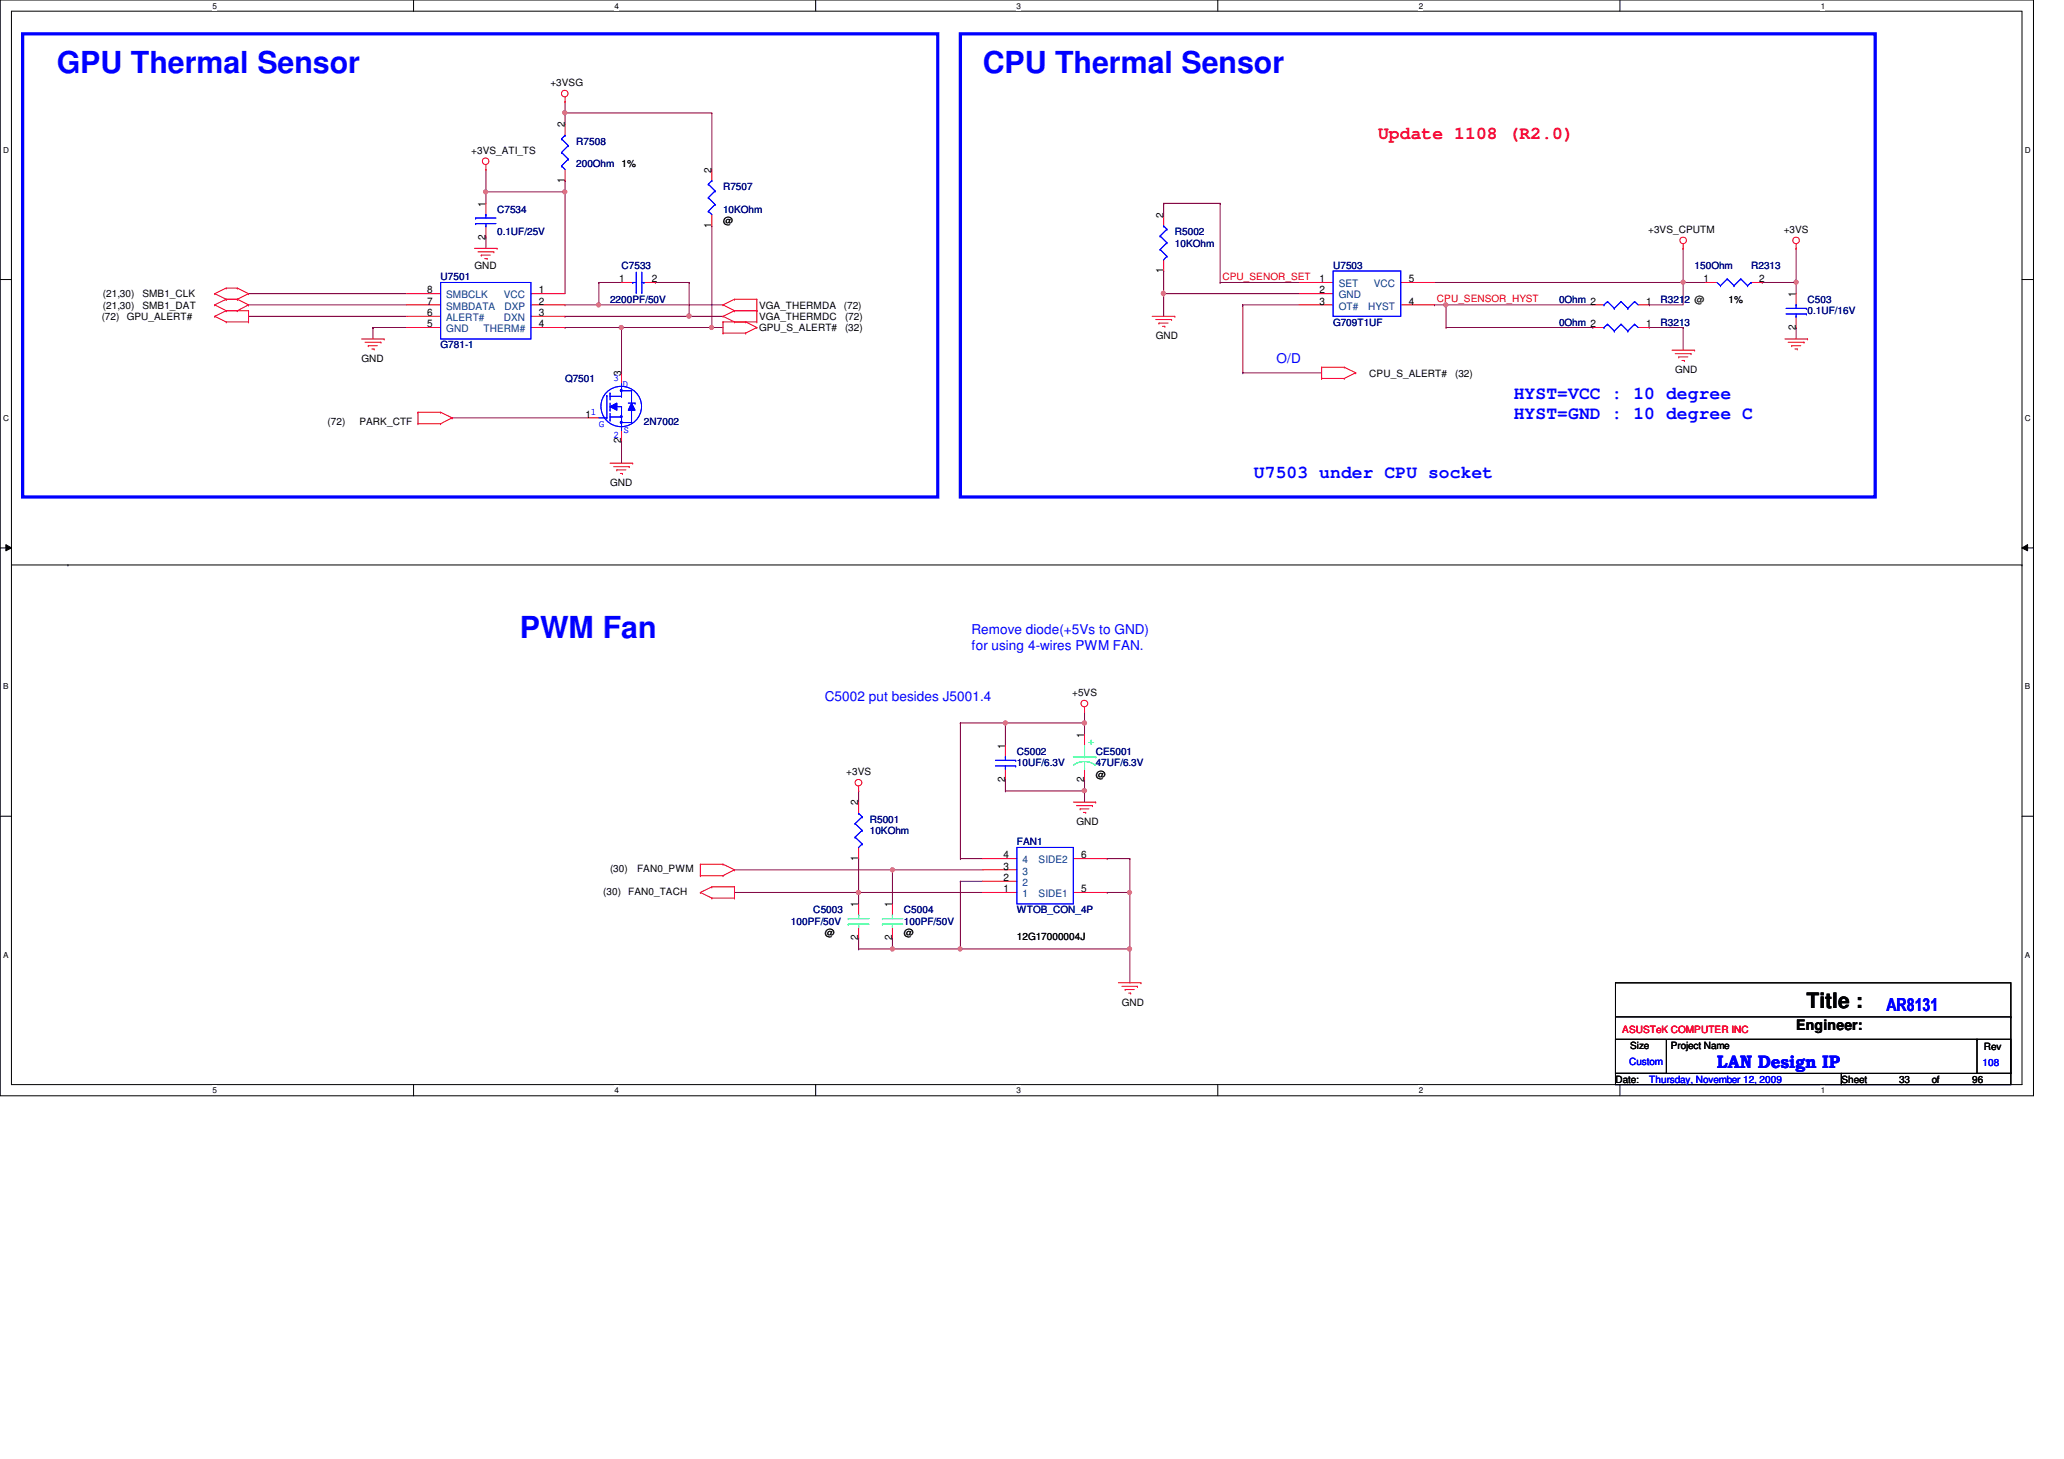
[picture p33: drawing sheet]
<svg xmlns="http://www.w3.org/2000/svg" width="297mm" height="210mm" viewBox="0 0 297 210" stroke-linecap="round" stroke-linejoin="round" font-family="sans-serif">
<defs><g id="words">
<g font-size="4.4" fill="#00f">
<text x="8.2" y="10.5">GPU Thermal Sensor</text>
<text x="141.4" y="10.5">CPU Thermal Sensor</text>
<text x="74.8" y="91.8">PWM Fan</text>
</g>
<text font-size="3" x="260" y="145.1">Title :</text>
<text font-size="2.6" fill="#f00" x="198.3" y="20">Update 1108 (R2.0)</text>
<g font-size="2.6" fill="#00f">
<text x="217.8" y="57.4">HYST=VCC : 10 degree</text>
<text x="217.8" y="60.2">HYST=GND : 10 degree C</text>
<text x="180.5" y="68.7">U7503 under CPU socket</text>
<text x="271.5" y="145.5">AR8131</text>
<text x="247.1" y="153.6">LAN Design IP</text>
</g>
<text font-size="2.1" x="258.5" y="148.2">Engineer:</text>
<g font-size="1.9" fill="#00f">
<text x="183.7" y="52.2">O/D</text>
<text x="139.8" y="91.2">Remove diode(+5Vs to GND)</text>
<text x="139.8" y="93.5">for using 4-wires PWM FAN.</text>
<text x="118.7" y="100.9">C5002 put besides J5001.4</text>
</g>
<g font-size="1.5">
<text x="81.3" y="18.3" transform="rotate(-90 81.3 18.3)">2</text>
<text x="69.9" y="29.7" transform="rotate(-90 69.9 29.7)">1</text>
<text x="81.3" y="26.3" transform="rotate(-90 81.3 26.3)">1</text>
<text x="102.4" y="24.8" transform="rotate(-90 102.4 24.8)">2</text>
<text x="69.9" y="34.5" transform="rotate(-90 69.9 34.5)">2</text>
<text x="102.4" y="32.8" transform="rotate(-90 102.4 32.8)">1</text>
<text x="167.4" y="31.4" transform="rotate(-90 167.4 31.4)">2</text>
<text x="89.1" y="40.6">1</text>
<text x="93.8" y="40.6">2</text>
<text x="167.4" y="39.3" transform="rotate(-90 167.4 39.3)">1</text>
<text x="189.9" y="40.6">1</text>
<text x="202.7" y="40.6">5</text>
<text x="245.1" y="40.6">1</text>
<text x="253.1" y="40.6">2</text>
<text x="61.5" y="42.2">8</text>
<text x="61.5" y="43.8">7</text>
<text x="61.5" y="45.5">6</text>
<text x="61.5" y="47.1">5</text>
<text x="77.6" y="42.2">1</text>
<text x="77.6" y="43.8">2</text>
<text x="77.6" y="45.5">3</text>
<text x="77.6" y="47.1">4</text>
<text x="189.9" y="42.2">2</text>
<text x="189.9" y="43.8">3</text>
<text x="202.7" y="43.8">4</text>
<text x="236.9" y="43.8">1</text>
<text x="236.9" y="47.1">1</text>
<text x="258.4" y="47.5" transform="rotate(-90 258.4 47.5)">2</text>
<text x="258.4" y="42.7" transform="rotate(-90 258.4 42.7)">1</text>
<text x="89.4" y="54.1" transform="rotate(-90 89.4 54.1)">3</text>
<text x="84.2" y="60.1">1</text>
<text x="89.4" y="63.7" transform="rotate(-90 89.4 63.7)">2</text>
<text x="144.6" y="107.7" transform="rotate(-90 144.6 107.7)">1</text>
<text x="156" y="106.1" transform="rotate(-90 156 106.1)">1</text>
<text x="144.6" y="112.5" transform="rotate(-90 144.6 112.5)">2</text>
<text x="156" y="112.5" transform="rotate(-90 156 112.5)">2</text>
<text x="123.5" y="115.9" transform="rotate(-90 123.5 115.9)">2</text>
<text x="123.5" y="123.9" transform="rotate(-90 123.5 123.9)">1</text>
<text x="144.4" y="123.5">4</text>
<text x="144.4" y="125.1">3</text>
<text x="155.6" y="123.5">6</text>
<text x="123.5" y="130.5" transform="rotate(-90 123.5 130.5)">1</text>
<text x="128.4" y="130.5" transform="rotate(-90 128.4 130.5)">1</text>
<text x="144.4" y="126.7">2</text>
<text x="144.4" y="128.4">1</text>
<text x="155.6" y="128.4">5</text>
<text x="123.5" y="135.2" transform="rotate(-90 123.5 135.2)">2</text>
<text x="128.4" y="135.2" transform="rotate(-90 128.4 135.2)">2</text>
</g>
<g font-size="1.5" fill="#004080">
<text x="192.7" y="41.3">SET</text>
<text x="197.7" y="41.3">VCC</text>
<text x="64.2" y="42.9">SMBCLK</text>
<text x="64.2" y="44.5">SMBDATA</text>
<text x="64.2" y="46.2">ALERT#</text>
<text x="64.2" y="47.8">GND</text>
<text x="69.6" y="47.8">THERM#</text>
<text x="72.5" y="42.9">VCC</text>
<text x="72.5" y="46.2">DXN</text>
<text x="72.6" y="44.5">DXP</text>
<text x="192.7" y="42.9">GND</text>
<text x="192.7" y="44.5">OT#</text>
<text x="196.9" y="44.5">HYST</text>
<text x="147.1" y="124.2">4</text>
<text x="147.1" y="125.8">3</text>
<text x="149.5" y="124.2">SIDE2</text>
<text x="147.1" y="127.5">2</text>
<text x="147.1" y="129.1">1</text>
<text x="149.5" y="129.1">SIDE1</text>
</g>
<g font-size="1.4">
<text x="79.2" y="12.4">+3VSG</text>
<text x="67.8" y="22.1">+3VS_ATI_TS</text>
<text x="104.1" y="32.2">@</text>
<text x="237.2" y="33.5">+3VS_CPUTM</text>
<text x="256.7" y="33.5">+3VS</text>
<text x="68.3" y="38.7">GND</text>
<text x="14.6" y="46.1">(72)</text>
<text x="14.8" y="42.8">(21,30)</text>
<text x="14.8" y="44.4">(21,30)</text>
<text x="18.2" y="46.1">GPU_ALERT#</text>
<text x="20.5" y="42.8">SMB1_CLK</text>
<text x="20.5" y="44.4">SMB1_DAT</text>
<text x="109.3" y="44.4">VGA_THERMDA</text>
<text x="109.3" y="47.7">GPU_S_ALERT#</text>
<text x="109.3" y="46.1">VGA_THERMDC</text>
<text x="121.5" y="44.4">(72)</text>
<text x="121.6" y="46.1">(72)</text>
<text x="121.6" y="47.7">(32)</text>
<text x="248.7" y="43.6">1%</text>
<text x="52" y="52.1">GND</text>
<text x="166.3" y="48.8">GND</text>
<text x="241.1" y="53.7">GND</text>
<text x="197.1" y="54.2">CPU_S_ALERT#</text>
<text x="209.4" y="54.2">(32)</text>
<text x="47.2" y="61.2">(72)</text>
<text x="51.7" y="61.2">PARK_CTF</text>
<text x="87.8" y="69.9">GND</text>
<text x="154.3" y="100.2">+5VS</text>
<text x="121.8" y="111.5">+3VS</text>
<text x="157.7" y="111.9">@</text>
<text x="154.9" y="118.7">GND</text>
<text x="87.8" y="125.5">(30)</text>
<text x="91.7" y="125.5">FAN0_PWM</text>
<text x="86.8" y="128.8">(30)</text>
<text x="90.4" y="128.8">FAN0_TACH</text>
<text x="118.7" y="134.6">@</text>
<text x="130.1" y="134.6">@</text>
<text x="146.3" y="135.3">12G17000004J</text>
<text x="161.5" y="144.7">GND</text>
<text x="232.5" y="155.8">Date:</text>
<text x="234.6" y="150.9">Size</text>
<text x="240.4" y="150.9">Project Name</text>
<text x="265" y="155.8">Sheet</text>
<text x="273.3" y="155.8">33</text>
<text x="278" y="155.8">of</text>
<text x="283.8" y="155.8">96</text>
<text x="285.5" y="151">Rev</text>
</g>
<g font-size="1.4" fill="#000080">
<text x="82.9" y="20.8">R7508</text>
<text x="82.9" y="24.1">200Ohm 1%</text>
<text x="104.1" y="27.3">R7507</text>
<text x="71.5" y="30.6">C7534</text>
<text x="71.5" y="33.9">0.1UF/25V</text>
<text x="104.1" y="30.6">10KOhm</text>
<text x="169.1" y="33.9">R5002</text>
<text x="169.1" y="35.5">10KOhm</text>
<text x="63.4" y="40.3">U7501</text>
<text x="89.4" y="38.7">C7533</text>
<text x="191.9" y="38.7">U7503</text>
<text x="243.9" y="38.7">150Ohm</text>
<text x="252" y="38.7">R2313</text>
<text x="87.8" y="43.6">2200PF/50V</text>
<text x="191.9" y="46.9">G709T1UF</text>
<text x="224.4" y="43.6">0Ohm 2</text>
<text x="224.4" y="46.9">0Ohm 2</text>
<text x="239" y="43.6">R3212 @</text>
<text x="239" y="46.9">R3213</text>
<text x="260.1" y="43.6">C503</text>
<text x="260.1" y="45.2">0.1UF/16V</text>
<text x="63.4" y="50.1">G781-1</text>
<text x="81.3" y="55">Q7501</text>
<text x="92.7" y="61.2">2N7002</text>
<text x="146.3" y="108.6">C5002</text>
<text x="146.3" y="110.2">10UF/6.3V</text>
<text x="157.7" y="108.6">CE5001</text>
<text x="157.7" y="110.2">47UF/6.3V</text>
<text x="125.2" y="118.4">R5001</text>
<text x="125.2" y="120">10KOhm</text>
<text x="146.3" y="121.6">FAN1</text>
<text x="117" y="131.4">C5003</text>
<text x="130.1" y="131.4">C5004</text>
<text x="146.3" y="131.4">WTOB_CON_4P</text>
<text x="113.8" y="133">100PF/50V</text>
<text x="130.1" y="133">100PF/50V</text>
</g>
<g font-size="1.4" fill="#f00">
<text x="175.9" y="40.3">CPU_SENOR_SET</text>
<text x="206.8" y="43.5">CPU_SENSOR_HYST</text>
<text x="233.5" y="148.6">ASUSTeK COMPUTER INC</text>
</g>
<g font-size="1.4" fill="#00f">
<text x="85" y="59.7">1</text>
<text x="88.3" y="54.8">3</text>
<text x="89.6" y="55.6">D</text>
<text x="86.2" y="61.5">G</text>
<text x="88.3" y="62.9">2</text>
<text x="89.7" y="62.3">S</text>
<text x="234.4" y="153.2">Custom</text>
<text x="237.4" y="155.8">Thursday, November 12, 2009</text>
<text x="285.3" y="153.3">108</text>
</g>
<text font-size="1.4" fill="#00ff80" x="156.6" y="107.1">+</text>
<g font-size="1.2">
<text x="30.6" y="1.2">5</text>
<text x="88.4" y="1.2">4</text>
<text x="146.3" y="1.2">3</text>
<text x="204.2" y="1.2">2</text>
<text x="262" y="1.2">1</text>
<text x=".5" y="22">D</text>
<text x="291.4" y="22">D</text>
<text x=".5" y="60.6">C</text>
<text x="291.4" y="60.6">C</text>
<text x=".5" y="99.2">B</text>
<text x="291.4" y="99.2">B</text>
<text x=".5" y="137.8">A</text>
<text x="291.4" y="137.8">A</text>
<text x="30.6" y="157.3">5</text>
<text x="88.4" y="157.3">4</text>
<text x="146.3" y="157.3">3</text>
<text x="204.2" y="157.3">2</text>
<text x="262" y="157.3">1</text>
</g>
</g></defs>
<path d="M0 0h292.6v157.6h-292.6zM1.6 1.6h289.4v154.4h-289.4z" fill="none" stroke="#000" stroke-width=".14"/>
<g fill="#fff">
<path d="M30.6 .2h.6v1.3h-.6z"/>
<path d="M30.6 156.2h.6v1.3h-.6z"/>
</g>
<path d="M59.5 0v1.6M59.5 156v1.6" fill="none" stroke="#000" stroke-width=".14"/>
<g fill="#fff">
<path d="M88.4 .2h.6v1.3h-.6z"/>
<path d="M88.4 156.2h.6v1.3h-.6z"/>
</g>
<path d="M117.4 0v1.6M117.4 156v1.6" fill="none" stroke="#000" stroke-width=".14"/>
<g fill="#fff">
<path d="M146.3 .2h.6v1.3h-.6z"/>
<path d="M146.3 156.2h.6v1.3h-.6z"/>
</g>
<path d="M175.3 0v1.6M175.3 156v1.6" fill="none" stroke="#000" stroke-width=".14"/>
<g fill="#fff">
<path d="M204.2 .2h.6v1.3h-.6z"/>
<path d="M204.2 156.2h.6v1.3h-.6z"/>
</g>
<path d="M233.1 0v1.6M233.1 156v1.6" fill="none" stroke="#000" stroke-width=".14"/>
<g fill="#fff">
<path d="M262 .2h.6v1.3h-.6z"/>
<path d="M262 156.2h.6v1.3h-.6z"/>
<path d="M.5 20.9h.8v1.3h-.8z"/>
<path d="M291.4 20.9h.8v1.3h-.8z"/>
<path d="M.5 59.5h.8v1.3h-.8z"/>
<path d="M291.4 59.5h.8v1.3h-.8z"/>
</g>
<path d="M0 40.2h1.6M291 40.2h1.6" fill="none" stroke="#000" stroke-width=".14"/>
<g fill="#fff">
<path d="M.5 98.1h.7v1.3h-.7z"/>
<path d="M291.4 98.1h.7v1.3h-.7z"/>
</g>
<path d="M0 78.8h1.6M.8 78.4l.8 .4-.8 .4zM291 78.8l.8-.4v.8zM291 78.8h1.6" fill="none" stroke="#000" stroke-width=".14"/>
<path d="M.8 78.4l.8 .4-.8 .4zM291 78.8l.8-.4v.8z" fill="#000"/>
<g fill="#fff">
<path d="M.5 136.7h.7v1.3h-.7z"/>
<path d="M291.4 136.7h.7v1.3h-.7z"/>
</g>
<path d="M0 117.4h1.6M291 117.4h1.6" fill="none" stroke="#000" stroke-width=".14"/>
<g fill="none" stroke="#800040" stroke-width=".14">
<path d="M138.2 104h.1M138.2 104v19.5M144.7 104h.1M144.7 104h11.4M156.1 104h.1M156.1 104v1.7M128.4 125.1h.1M128.4 125.1h13M128.4 125.1v4.9M138.2 123.5h.1M138.2 126.8h.1M138.2 123.5h3.2"/>
<path d="M138.2 126.8h3.2M138.2 126.8v9.7M159.3 123.5h.1M159.3 128.4h.1M159.3 123.5h3.3M159.3 128.4h3.3M162.6 136.5h.1M162.6 136.5v4.9"/>
</g>
<circle cx="156.1" cy="104" r=".31" fill="#f0f"/>
<circle cx="156.1" cy="104" r=".31" fill="none" stroke="#f0f" stroke-width=".14"/>
<circle cx="144.7" cy="104" r=".3" fill="#f0f"/>
<circle cx="144.7" cy="104" r=".3" fill="none" stroke="#f0f" stroke-width=".14"/>
<path d="M156.1 102.4h.1M156.1 102.4v1.6M105.7 128.4h.1M105.7 125.1h.1M105.7 128.4h17.9M105.7 125.1h22.7M123.6 134.9h.1M123.6 128.4h.1M123.6 128.4v1.6M123.6 134.9v1.6M128.4 134.9h.1M128.4 134.9v1.6" fill="none" stroke="#800040" stroke-width=".14"/>
<circle cx="128.4" cy="125.1" r=".3" fill="#f0f"/>
<circle cx="128.4" cy="125.1" r=".3" fill="none" stroke="#f0f" stroke-width=".14"/>
<path d="M123.6 128.4h.1M123.6 128.4h17.8" fill="none" stroke="#800040" stroke-width=".14"/>
<circle cx="123.6" cy="128.4" r=".31" fill="#f0f"/>
<circle cx="123.6" cy="128.4" r=".31" fill="none" stroke="#f0f" stroke-width=".14"/>
<path d="M123.6 113.8h.1M123.6 113.8v1.6M156.1 113.8h.1M156.1 113.8v1.6M123.6 123.5h.1M123.6 123.5v4.9M162.6 123.5h.1M162.6 123.5v4.9" fill="none" stroke="#800040" stroke-width=".14"/>
<circle cx="156.1" cy="113.7" r=".31" fill="#f0f"/>
<circle cx="156.1" cy="113.7" r=".31" fill="none" stroke="#f0f" stroke-width=".14"/>
<path d="M138.2 104h.1M138.2 104h6.5M144.7 104h.1M144.7 104v3.3M123.6 136.5h.1M123.6 136.5h14.6M128.4 136.5h.1" fill="none" stroke="#800040" stroke-width=".14"/>
<circle cx="128.4" cy="136.5" r=".3" fill="#f0f"/>
<circle cx="128.4" cy="136.5" r=".3" fill="none" stroke="#f0f" stroke-width=".14"/>
<path d="M138.2 136.5h.1M138.2 136.5h24.4" fill="none" stroke="#800040" stroke-width=".14"/>
<circle cx="162.6" cy="136.5" r=".3" fill="#f0f"/>
<circle cx="162.6" cy="136.5" r=".3" fill="none" stroke="#f0f" stroke-width=".14"/>
<circle cx="138.2" cy="136.5" r=".3" fill="#f0f"/>
<circle cx="138.2" cy="136.5" r=".3" fill="none" stroke="#f0f" stroke-width=".14"/>
<path d="M144.7 112.1h.1M144.7 113.8h.1M144.7 112.1v1.7M156.1 112.1h.1M156.1 112.1v1.7h-11.4M162.6 128.4h.1M162.6 128.4v8.1" fill="none" stroke="#800040" stroke-width=".14"/>
<circle cx="162.6" cy="128.4" r=".3" fill="#f0f"/>
<circle cx="162.6" cy="128.4" r=".3" fill="none" stroke="#f0f" stroke-width=".14"/>
<path d="M99.2 45.5h.1M99.2 45.5h4.9" fill="none" stroke="#800040" stroke-width=".14"/>
<circle cx="99.2" cy="45.5" r=".31" fill="#f0f"/>
<circle cx="99.2" cy="45.5" r=".31" fill="none" stroke="#f0f" stroke-width=".14"/>
<path d="M81.3 16.3h.1M81.3 16.3h21.1M94.3 40.6h.1M94.3 40.6h4.9" fill="none" stroke="#800040" stroke-width=".14"/>
<circle cx="81.3" cy="16.2" r=".3" fill="#f0f"/>
<circle cx="81.3" cy="16.2" r=".3" fill="none" stroke="#f0f" stroke-width=".14"/>
<path d="M86.2 43.9h.1M86.2 43.9h17.9" fill="none" stroke="#800040" stroke-width=".14"/>
<circle cx="86.1" cy="43.9" r=".3" fill="#f0f"/>
<circle cx="86.1" cy="43.9" r=".3" fill="none" stroke="#f0f" stroke-width=".14"/>
<path d="M81.3 27.6h.1M81.3 27.6v14.6" fill="none" stroke="#800040" stroke-width=".14"/>
<circle cx="81.3" cy="27.6" r=".3" fill="#f0f"/>
<circle cx="81.3" cy="27.6" r=".3" fill="none" stroke="#f0f" stroke-width=".14"/>
<g fill="none" stroke="#800040" stroke-width=".14">
<path d="M81.3 16.3h.1M81.3 16.3v1.6M102.4 16.3h.1M102.4 16.3v8.1M69.9 27.6h.1M69.9 27.6v1.7M69.9 27.6h11.4M35.8 42.2h.1M35.8 43.9h.1M35.8 42.2h22.7M35.8 43.9h22.7M86.2 40.6h.1"/>
<path d="M86.2 40.6h3.2M86.2 40.6v3.3M65.1 60.1h.1M65.1 60.1h19.4"/>
</g>
<circle cx="69.9" cy="27.6" r=".3" fill="#f0f"/>
<circle cx="69.9" cy="27.6" r=".3" fill="none" stroke="#f0f" stroke-width=".14"/>
<path d="M53.7 47.1h.1M53.7 47.1h4.8M53.7 47.1v1.7M89.4 47.1h.1M89.4 47.1v6.5M89.4 63.4h.1M89.4 63.4v3.2" fill="none" stroke="#800040" stroke-width=".14"/>
<circle cx="89.4" cy="47.1" r=".3" fill="#f0f"/>
<circle cx="89.4" cy="47.1" r=".3" fill="none" stroke="#f0f" stroke-width=".14"/>
<path d="M102.4 32.5h.1M102.4 32.5v14.6" fill="none" stroke="#800040" stroke-width=".14"/>
<circle cx="102.4" cy="47.1" r=".3" fill="#f0f"/>
<circle cx="102.4" cy="47.1" r=".3" fill="none" stroke="#f0f" stroke-width=".14"/>
<g fill="none" stroke="#800040" stroke-width=".14">
<path d="M81.3 14.6h.1M81.3 14.6v1.7M69.9 34.1h.1M69.9 24.4h.1M69.9 24.4v3.2M69.9 34.1v1.6M81.3 26h.1M81.3 26v1.6M167.5 29.3h.1M167.5 29.3v1.6M167.5 29.3h8.1M175.6 29.3h.1"/>
<path d="M175.6 29.3v11.3M35.8 45.5h.1M35.8 45.5h22.7M81.3 45.5h.1M81.3 47.1h.1M81.3 43.9h.1M81.3 47.1h22.8M81.3 43.9h4.9M89.4 47.1h.1M99.2 40.6h.1M99.2 40.6v4.9h-17.9M102.4 47.1h.1"/>
<path d="M167.5 42.2h.1M167.5 42.2v3.3M178.9 43.9h.1M178.9 53.6h.1M178.9 43.9h8.1M178.9 43.9v9.7M178.9 53.6h11.3M237.4 47.1h.1M237.4 43.9h.1M237.4 47.1h4.8M242.2 47.1h.1M242.2 40.6h.1"/>
<path d="M242.2 40.6v3.3h-4.8M242.2 47.1v3.3M242.2 40.6h3.3M258.5 47.1h.1M258.5 40.6h.1M258.5 40.6v1.6M258.5 47.1v1.7"/>
</g>
<circle cx="258.5" cy="40.6" r=".3" fill="#f0f"/>
<circle cx="258.5" cy="40.6" r=".3" fill="none" stroke="#f0f" stroke-width=".14"/>
<path d="M208.1 43.9h.1M208.1 43.9h21.1M253.6 40.6h.1M253.6 40.6h4.9" fill="none" stroke="#800040" stroke-width=".14"/>
<circle cx="208.1" cy="43.9" r=".3" fill="#f0f"/>
<circle cx="208.1" cy="43.9" r=".3" fill="none" stroke="#f0f" stroke-width=".14"/>
<path d="M167.5 39h.1M167.5 39v3.2M167.5 42.2h.1M167.5 42.2h19.5M175.6 40.6h.1M175.6 40.6h11.4" fill="none" stroke="#800040" stroke-width=".14"/>
<circle cx="167.4" cy="42.2" r=".31" fill="#f0f"/>
<circle cx="167.4" cy="42.2" r=".31" fill="none" stroke="#f0f" stroke-width=".14"/>
<path d="M242.2 35.7h.1M242.2 35.7v4.9M206.5 40.6h35.7M242.2 40.6h.1" fill="none" stroke="#800040" stroke-width=".14"/>
<circle cx="242.2" cy="40.6" r=".3" fill="#f0f"/>
<circle cx="242.2" cy="40.6" r=".3" fill="none" stroke="#f0f" stroke-width=".14"/>
<path d="M258.5 35.7h.1M258.5 35.7v4.9M206.5 43.9h.1M206.5 43.9h1.6v3.2M208.1 47.1h.1M208.1 47.1h21.1M229.2 47.1h.1" fill="none" stroke="#800040" stroke-width=".14"/>
<g fill="none" stroke="#f00" stroke-width=".14">
<path d="M81.3 14.6h.1M81.3 14v.6M68.3 35.7h3.2M68.8 36.2h2.3M69.3 36.7h.1M69.3 36.7h1.3M69.8 37.2h.3M69.9 24.4h.1M69.9 23.7v.7M70.1 37.2h.1M71.1 36.2h.1M71.5 35.7h.1"/>
<path d="M167.5 30.9v1.6M167.5 37.4v1.6M242.2 35.7h.1M242.2 35.1v.6M258.5 35.7h.1M258.5 35.1v.6M30.9 42.2h.1M30.9 43.9h.1M30.9 45.5h.1M30.9 42.2l1.7 .9M30.9 43.9l1.7 .8M30.9 45.5l1.7 .8"/>
<path d="M32.6 41.4h.1M32.6 43.1h.1M32.6 44.7h.1M32.6 46.3h.1M32.6 41.4l-1.7 .8M32.6 41.4h1.6M32.6 43.1h1.6M32.6 43.1l-1.7 .8M32.6 44.7h3.2M32.6 46.3h3.2M32.6 44.7l-1.7 .8M34.2 41.4h.1"/>
<path d="M34.2 43.1h.1M34.2 44.7h.1M34.2 41.4l1.6 .8M34.2 43.1l1.6 .8M35.8 42.2h.1M35.8 43.9h.1M35.8 44.7h.1M35.8 46.3h.1M35.8 42.2l-1.6 .9M35.8 43.9l-1.6 .8M35.8 44.7v1.6M52 48.8h3.3"/>
<path d="M52.5 49.2h2.3M53 49.7h.1M53 49.7h1.3M53.5 50.2h.3M53.8 50.2h.1M54.8 49.2h.1M55.3 48.8h.1M60.2 59.3h.1M60.2 59.3h3.2M60.2 59.3v1.7M63.4 59.3h.1M63.4 59.3l1.7 .8"/>
<path d="M89.4 40.6h1.7M89.4 53.6v1.6M92.7 40.6h1.6M104.1 43.9h.1M104.1 46.3h.1M104.1 47.9h.1M104.1 45.5h.1M104.1 43.9l1.6 .8M104.1 46.3h4.8M104.1 46.3v1.6M104.1 47.9h3.2M104.1 45.5l1.6 .8"/>
<path d="M105.7 44.7h.1M105.7 43.1h.1M105.7 46.3h.1M105.7 43.1h3.2M105.7 44.7h3.2M105.7 43.1l-1.6 .8M105.7 44.7l-1.6 .8M107.3 46.3h.1M107.3 47.9h.1M107.3 46.3l1.6 .8M108.9 43.1h.1M108.9 44.7h.1"/>
<path d="M108.9 47.1h.1M108.9 46.3h.1M108.9 43.1v3.2M108.9 47.1l-1.6 .8M165.8 45.5h3.3M166.3 46h2.3M166.8 46.5h.1M166.8 46.5h1.3M167.3 46.9h.3M167.6 46.9h.1M168.6 46h.1M169.1 45.5h.1"/>
<path d="M187 43.9h4.9M187 40.6h4.9M187 42.2h4.9M190.2 54.4h.1M190.2 52.8h.1M190.2 52.8h3.3M190.2 54.4h3.3M190.2 52.8v1.6M193.5 52.8h.1M193.5 54.4h.1M193.5 52.8l1.6 .8M195.1 53.6h.1"/>
<path d="M195.1 53.6l-1.6 .8M201.6 43.9h4.9M201.6 40.6h4.9M229.2 43.9h1.6M229.2 47.1h1.6M235.8 43.9h1.6M235.8 47.1h1.6M240.6 50.4h3.3M241.1 50.9h2.3M241.6 51.4h.1M241.6 51.4h1.3M242.1 51.9h.3"/>
<path d="M242.4 51.9h.1M243.4 50.9h.1M243.9 50.4h.1M245.5 40.6h1.6M252 40.6h1.6M256.9 48.8h3.2M257.3 49.2h2.3M257.8 49.7h.1M257.8 49.7h1.4M258.3 50.2h.4M258.5 42.2v1.7M258.5 45.5v1.6"/>
<path d="M258.7 50.2h.1M259.6 49.2h.1M260.1 48.8h.1M60.2 61h.1M60.2 61h3.2M63.4 61h.1M65.1 60.1h.1M65.1 60.1l-1.7 .9M84.5 60.1h1.7M87.8 66.6h3.3M88.3 67.1h2.2M88.8 67.6h.1"/>
<path d="M88.8 67.6h1.3M89.3 68.1h.3M89.4 61.8v1.6M89.6 68.1h.1M90.5 67.1h.1M91.1 66.6h.1M123.6 113.8h.1M123.6 113.1v.7M123.6 115.4v1.6M144.7 107.3v1.6M144.7 110.5v1.6M154.5 115.4h3.2"/>
<path d="M154.9 115.9h2.3M155.4 116.4h.1M155.4 116.4h1.3M155.9 116.9h.3M156.1 102.4h.1M156.1 101.7v.7M156.1 105.7v1.6M156.1 110.5v1.6M156.2 116.9h.1M157.2 115.9h.1M157.7 115.4h.1M100.8 126h.1"/>
<path d="M100.8 124.3h.1M100.8 128.4h.1M100.8 124.3h3.3M100.8 126h3.3M100.8 124.3v1.7M100.8 128.4l1.6 .8M102.4 129.2h.1M102.4 127.6h.1M102.4 129.2h3.3M102.4 127.6h3.3M102.4 127.6l-1.6 .8M104.1 124.3h.1"/>
<path d="M104.1 126h.1M104.1 124.3l1.6 .8M105.7 125.1h.1M105.7 129.2h.1M105.7 127.6h.1M105.7 125.1l-1.6 .9M105.7 127.6v1.6M123.6 121.9v1.6M123.6 130v1.7M123.6 133.3v1.6M128.4 130v1.7M128.4 133.3v1.6"/>
<path d="M160.9 141.4h3.3M161.5 141.9h2.2M161.9 142.4h.1M161.9 142.4h1.3M162.4 142.9h.3M162.7 142.9h.1M163.7 141.9h.1M164.2 141.4h.1"/>
<circle cx="81.3" cy="13.5" r=".47"/>
<circle cx="69.9" cy="23.2" r=".47"/>
<circle cx="242.2" cy="34.6" r=".47"/>
<circle cx="258.5" cy="34.6" r=".47"/>
<circle cx="123.6" cy="112.6" r=".48"/>
<circle cx="156.1" cy="101.2" r=".48"/>
</g>
<path d="M1.6 81.3h289.4M9.8 81.3h.1M291 81.3h.1M232.5 141.4h56.9v13h-56.9zM232.5 149.5h7.3v4.9h-7.3zM232.5 154.4h32.5v1.6h-32.5zM232.5 146.3h56.9M239.9 149.5h44.6M265 154.4h24.4v1.6h-24.4zM284.5 149.5h4.9v4.9h-4.9zM284.5 149.5h.1M289.4 146.3h.1" fill="none" stroke="#000" stroke-width=".14"/>
<path d="M3.3 4.9h131.7v66.6h-131.7zM138.2 4.9h131.7v66.6h-131.7z" fill="none" stroke="#00f" stroke-width=".47"/>
<g fill="none" stroke="#00f" stroke-width=".14">
<path d="M91.6 39.2v2.9M92.4 39.2v2.9M167 34h.1M167 35.9h.1M167 34l.9 .9M167 35.9l.9 1M167.5 32.5h.1M167.5 32.5l.4 .5M167.9 33h.1M167.9 36.9h.1M167.9 34.9h.1M167.9 33l-.9 1"/>
<path d="M167.9 36.9l-.4 .5M167.9 34.9l-.9 1M191.9 39h9.7v6.5h-9.7zM87.3 56.9h.1M87.3 56.9v3.2M87.8 59h.1M87.8 56.6h.1M87.8 56.6v.9M87.8 58v1M87.8 59.5v1M87.8 57h1.6M87.8 60h1.6"/>
<path d="M87.8 58.5h1.6M89.4 57h.1M89.4 55.2h.1M89.4 60h.1M89.4 58.5h.1M89.4 55.2v1.8M89.4 58.5v3.3M89.4 56.2h1.5M90.4 58h1M90.9 56.2h.1M90.9 56.2v4.6M91.1 40.6h.1"/>
<path d="M91.1 40.6h.5M91.4 58h.1M91.6 42.1h.1M92.4 42.1h.1M92.4 40.6h.3M92.7 40.6h.1M230.8 43.9h.1M230.8 47.1h.1M231.3 43.4h.1M231.3 46.7h.1M231.3 43.4l-.5 .5M231.3 43.4l1 1"/>
<path d="M231.3 46.7l-.5 .4M231.3 46.7l1 .9M232.3 44.4h.1M232.3 47.6h.1M233.3 43.4h.1M233.3 46.7h.1M233.3 43.4l-1 1M233.3 43.4l1 1M233.3 46.7l-1 .9M233.3 46.7l1 .9M234.3 44.4h.1M234.3 47.6h.1"/>
<path d="M235.2 43.4h.1M235.2 46.7h.1M235.2 43.4l-.9 1M235.2 43.4l.6 .5M235.2 46.7l-.9 .9M235.2 46.7l.6 .4M247.1 40.6l.5 .5M247.6 41.1h.1M248.6 40.1h.1M248.6 40.1l-1 1M248.6 40.1l1 1M249.6 41.1h.1"/>
<path d="M250.5 40.1h.1M250.5 40.1l-.9 1M250.5 40.1l1 1M251.5 41.1h.1M252 40.6h.1M252 40.6l-.5 .5M257 44.4h3M257 45.2h3M258.5 43.9h.1M258.5 45.5h.1M258.5 43.9v.5M258.5 45.2v.3"/>
<path d="M260 44.4h.1M260 45.2h.1M86.2 60.1h1.1M87.3 60.1h.1M87.8 60.5h.1M89.4 61.8h.1M89.4 60.8h.1M89.4 60.8h1.5M90.9 60.8h.1M123.1 118.5h.1M123.1 118.5l1 1M123.6 117h.1"/>
<path d="M123.6 117l.5 .5M124.1 117.5h.1M124.1 119.5h.1M124.1 117.5l-1 1M124.1 119.5l-1 .9M143.3 109.4h2.9M143.3 110.2h2.9M144.7 108.9h.1M144.7 110.5h.1M144.7 108.9v.5M144.7 110.2v.3M146.2 109.4h.1"/>
<path d="M146.2 110.2h.1M123.1 120.4h.1M123.1 120.4l1 1M124.1 121.4h.1M124.1 121.4l-.5 .5"/>
<circle cx="89.4" cy="58.5" r="2.92"/>
</g>
<g fill="none" stroke="#00ff80" stroke-width=".14">
<path d="M154.5 108.9h3.2M156.1 109.6a2.45 2.45 0 0 1 1.5 .5M156.1 109.6h-.1a2.45 2.45 0 0 0-1.5 .5M156.1 110.5h.1M156.1 108.9h.1M156.1 107.3v1.6M156.1 109.6v.9M157.7 108.9h.1M122.1 132.2h.1M122.1 133h.1M122.1 132.2h2.9M122.1 133h2.9"/>
<path d="M123.6 131.7h.1M123.6 133.3h.1M123.6 131.7v.5M123.6 133v.3M127 132.2h.1M127 133h.1M127 132.2h2.9M127 133h2.9M128.4 131.7h.1M128.4 133.3h.1M128.4 131.7v.5M128.4 133v.3"/>
</g>
<path d="M89.3 56.1l.2 .1-.1 .1z" fill-rule="evenodd" fill="#00f"/>
<path d="M89.3 56.1l.2 .1-.1 .1z" fill="none" stroke="#00f" stroke-width=".14"/>
<path d="M89.3 59.8h.2v.2h-.2z" fill-rule="evenodd" fill="#00f"/>
<path d="M89.3 59.8h.2v.2h-.2z" fill="none" stroke="#00f" stroke-width=".14"/>
<path d="M89.3 60.7h.2l-.1 .2z" fill-rule="evenodd" fill="#00f"/>
<path d="M89.3 60.7h.2l-.1 .2z" fill="none" stroke="#00f" stroke-width=".14"/>
<path d="M90.9 58l.5 1h-1z" fill-rule="evenodd" fill="#00f"/>
<path d="M90.9 58l.5 1h-1z" fill="none" stroke="#00f" stroke-width=".14"/>
<path d="M87.8 58.5l1-.5v1z" fill-rule="evenodd" fill="#00f"/>
<g fill="none" stroke="#00f" stroke-width=".14">
<path d="M87.3 56.9h.1M87.3 56.9v3.2M87.8 58.5l1-.5v1zM87.8 59h.1M87.8 56.6h.1M87.8 56.6v.9M87.8 58v1M87.8 59.5v1M87.8 57h1.6M87.8 60h1.6M87.8 58.5h1.6M89.4 57h.1"/>
<path d="M89.4 55.2h.1M89.4 60h.1M89.4 58.5h.1M89.4 55.2v1.8M89.4 58.5v3.3M89.4 56.2h1.5M90.4 58h1M90.9 56.2h.1M90.9 56.2v4.6M91.4 58h.1M86.2 60.1h1.1M87.3 60.1h.1"/>
<path d="M87.8 60.5h.1M89.4 61.8h.1M89.4 60.8h.1M89.4 60.8h1.5M90.9 60.8h.1"/>
<circle cx="89.4" cy="58.5" r="2.92"/>
</g>
<path d="M89.3 56.1l.2 .1-.1 .1z" fill-rule="evenodd" fill="#00f"/>
<path d="M89.3 56.1l.2 .1-.1 .1z" fill="none" stroke="#00f" stroke-width=".14"/>
<path d="M89.3 59.8h.2v.2h-.2z" fill-rule="evenodd" fill="#00f"/>
<path d="M89.3 59.8h.2v.2h-.2z" fill="none" stroke="#00f" stroke-width=".14"/>
<path d="M89.3 60.7h.2l-.1 .2z" fill-rule="evenodd" fill="#00f"/>
<path d="M89.3 60.7h.2l-.1 .2z" fill="none" stroke="#00f" stroke-width=".14"/>
<path d="M90.9 58l.5 1h-1z" fill-rule="evenodd" fill="#00f"/>
<path d="M90.9 58l.5 1h-1z" fill="none" stroke="#00f" stroke-width=".14"/>
<path d="M87.8 58.5l1-.5v1z" fill-rule="evenodd" fill="#00f"/>
<g fill="none" stroke="#00f" stroke-width=".14">
<path d="M80.8 20h.1M80.8 20l1 1M81.3 19.5h.1M81.3 19.5l-.5 .5M68.4 31.4h.1M68.4 32.2h.1M68.4 31.4h3M68.4 32.2h3M69.9 30.9h.1M69.9 32.5h.1M69.9 30.9v.5M69.9 32.2v.3"/>
<path d="M80.8 23.9h.1M80.8 21.9h.1M80.8 23.9l.5 .5M80.8 21.9l1 1M81.8 21h.1M81.8 22.9h.1M81.8 21l-1 .9M81.8 22.9l-1 1M101.9 26.5h.1M101.9 30.4h.1M101.9 28.4h.1M101.9 26.5l1 1"/>
<path d="M101.9 30.4l.5 .5M101.9 28.4l1 1M102.4 26h.1M102.4 26l-.5 .5M102.9 27.5h.1M102.9 29.4h.1M102.9 27.5l-1 .9M102.9 29.4l-1 1M63.4 40.6h13v8.2h-13zM87.8 58.5l1-.5v1zM146.3 121.9h8.2v8.1h-8.2z"/>
</g>
<g fill="none" stroke="#f00" stroke-width=".14">
<path d="M81.3 17.9v1.6M69.9 29.3v1.6M69.9 32.5v1.6M81.3 24.4v1.6M102.4 24.4v1.6M102.4 30.9v1.6M58.5 42.2h4.9M58.5 43.9h4.9M58.5 45.5h4.9M58.5 47.1h4.9M76.4 42.2h4.9M76.4 43.9h4.9"/>
<path d="M76.4 45.5h4.9M76.4 47.1h4.9M141.4 123.5h4.9M141.4 125.1h4.9M141.4 126.8h4.9M141.4 128.4h4.9M154.5 123.5h4.8M154.5 128.4h4.8"/>
</g>
<circle cx="156.1" cy="104" r=".31" fill="#f0f"/>
<circle cx="156.1" cy="104" r=".31" fill="none" stroke="#f0f" stroke-width=".14"/>
<circle cx="144.7" cy="104" r=".3" fill="#f0f"/>
<circle cx="144.7" cy="104" r=".3" fill="none" stroke="#f0f" stroke-width=".14"/>
<circle cx="128.4" cy="125.1" r=".3" fill="#f0f"/>
<circle cx="128.4" cy="125.1" r=".3" fill="none" stroke="#f0f" stroke-width=".14"/>
<circle cx="123.6" cy="128.4" r=".31" fill="#f0f"/>
<circle cx="123.6" cy="128.4" r=".31" fill="none" stroke="#f0f" stroke-width=".14"/>
<circle cx="156.1" cy="113.7" r=".31" fill="#f0f"/>
<circle cx="156.1" cy="113.7" r=".31" fill="none" stroke="#f0f" stroke-width=".14"/>
<circle cx="128.4" cy="136.5" r=".3" fill="#f0f"/>
<circle cx="128.4" cy="136.5" r=".3" fill="none" stroke="#f0f" stroke-width=".14"/>
<circle cx="162.6" cy="136.5" r=".3" fill="#f0f"/>
<circle cx="162.6" cy="136.5" r=".3" fill="none" stroke="#f0f" stroke-width=".14"/>
<circle cx="138.2" cy="136.5" r=".3" fill="#f0f"/>
<circle cx="138.2" cy="136.5" r=".3" fill="none" stroke="#f0f" stroke-width=".14"/>
<circle cx="162.6" cy="128.4" r=".3" fill="#f0f"/>
<circle cx="162.6" cy="128.4" r=".3" fill="none" stroke="#f0f" stroke-width=".14"/>
<circle cx="99.2" cy="45.5" r=".31" fill="#f0f"/>
<circle cx="99.2" cy="45.5" r=".31" fill="none" stroke="#f0f" stroke-width=".14"/>
<circle cx="81.3" cy="16.2" r=".3" fill="#f0f"/>
<circle cx="81.3" cy="16.2" r=".3" fill="none" stroke="#f0f" stroke-width=".14"/>
<circle cx="86.1" cy="43.9" r=".3" fill="#f0f"/>
<circle cx="86.1" cy="43.9" r=".3" fill="none" stroke="#f0f" stroke-width=".14"/>
<circle cx="81.3" cy="27.6" r=".3" fill="#f0f"/>
<circle cx="81.3" cy="27.6" r=".3" fill="none" stroke="#f0f" stroke-width=".14"/>
<circle cx="69.9" cy="27.6" r=".3" fill="#f0f"/>
<circle cx="69.9" cy="27.6" r=".3" fill="none" stroke="#f0f" stroke-width=".14"/>
<circle cx="89.4" cy="47.1" r=".3" fill="#f0f"/>
<circle cx="89.4" cy="47.1" r=".3" fill="none" stroke="#f0f" stroke-width=".14"/>
<circle cx="102.4" cy="47.1" r=".3" fill="#f0f"/>
<circle cx="102.4" cy="47.1" r=".3" fill="none" stroke="#f0f" stroke-width=".14"/>
<circle cx="258.5" cy="40.6" r=".3" fill="#f0f"/>
<circle cx="258.5" cy="40.6" r=".3" fill="none" stroke="#f0f" stroke-width=".14"/>
<circle cx="208.1" cy="43.9" r=".3" fill="#f0f"/>
<circle cx="208.1" cy="43.9" r=".3" fill="none" stroke="#f0f" stroke-width=".14"/>
<circle cx="167.4" cy="42.2" r=".31" fill="#f0f"/>
<circle cx="167.4" cy="42.2" r=".31" fill="none" stroke="#f0f" stroke-width=".14"/>
<circle cx="242.2" cy="40.6" r=".3" fill="#f0f"/>
<circle cx="242.2" cy="40.6" r=".3" fill="none" stroke="#f0f" stroke-width=".14"/>
<use href="#words"/>
</svg>
